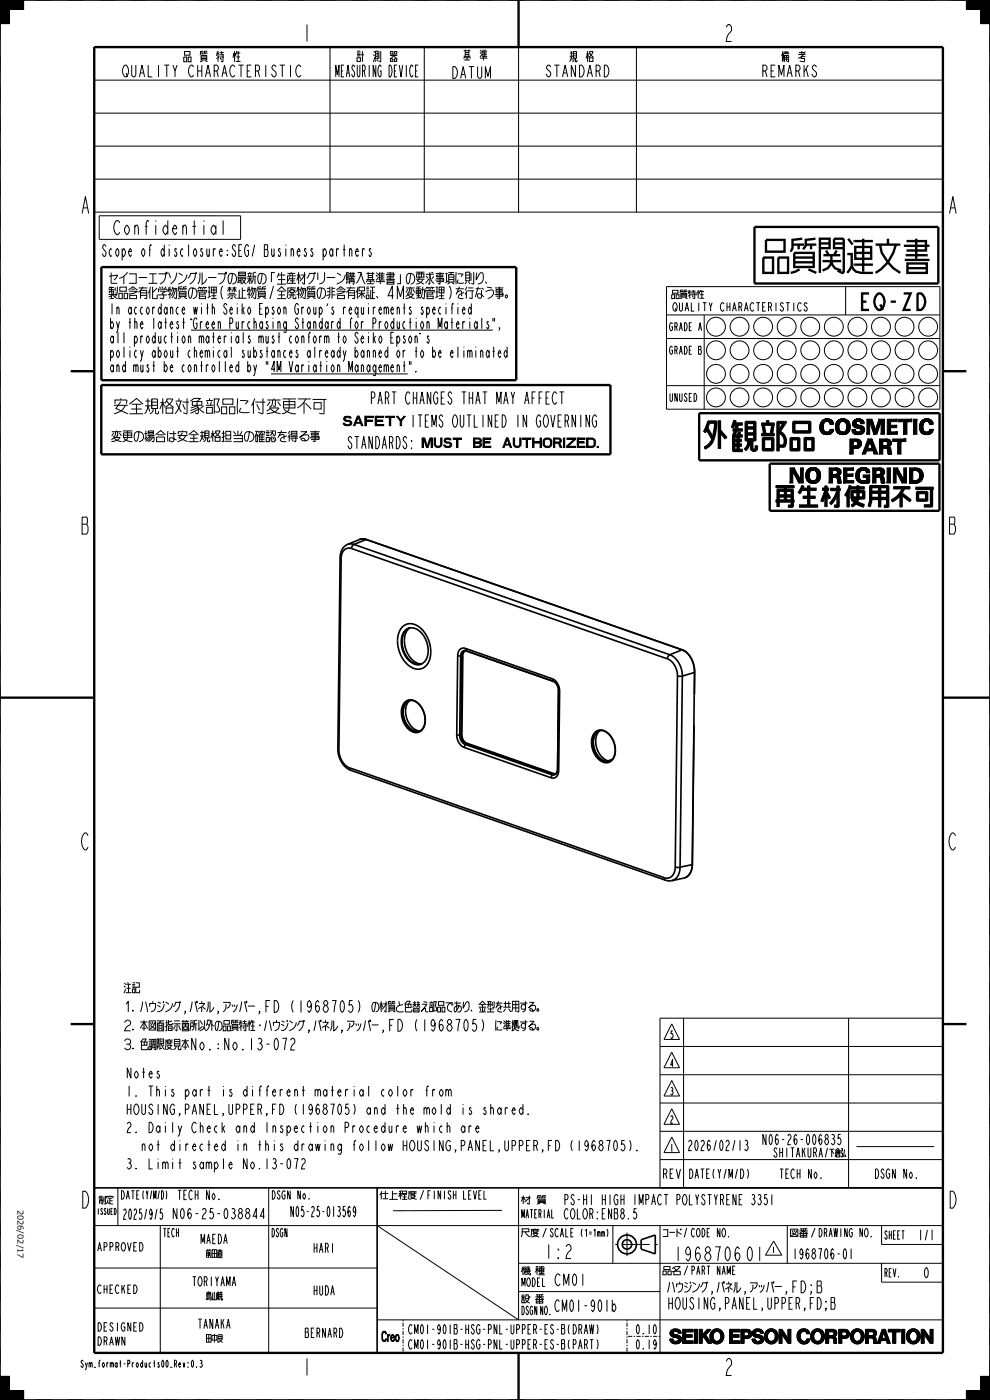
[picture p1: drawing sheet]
<svg xmlns="http://www.w3.org/2000/svg" width="210mm" height="297mm" viewBox="0 0 210 297" stroke-linecap="round" stroke-linejoin="round" font-family="sans-serif">
<defs><g id="words">
<text font-size="10.4" x="161.5" y="58.1">品質関連文</text>
<g font-size="4.7">
<text x="64" y="8.8">1</text>
<text x="153.5" y="8.8">2</text>
<text x="17" y="45.3">A</text>
<text x="201" y="45.3">A</text>
<text x="24.1" y="87.9">安全規格対象部品に付変更不可</text>
<text x="17" y="113.3">B</text>
<text x="201" y="113.3">B</text>
<text x="17" y="180.3">C</text>
<text x="201" y="180.3">C</text>
<text x="17" y="256.3">D</text>
<text x="201" y="256.3">D</text>
<text x="64" y="291.8">1</text>
<text x="153.5" y="291.8">2</text>
</g>
<g font-size="4.6">
<text x="182.1" y="65.8">EQ-ZD</text>
<text x="173.7" y="92.1">COSMETIC</text>
<text x="180" y="96.3">PART</text>
<text x="167.3" y="102.5">NO REGRIND</text>
</g>
<g font-size="3.9">
<text x="23.9" y="49.8">Confidential</text>
<text x="115.4" y="267">1:2</text>
<text x="142.8" y="267.5">196870601</text>
</g>
<g font-size="3.6">
<text x="23" y="60.4">セイコーエプソングループの最新の「生産材グリーン購入基準書」の要求事項に則り、</text>
<text x="23" y="63.4">製品含有化学物質の管理(禁止物質/全廃物質の非含有保証、4M変動管理)を行なう事。</text>
</g>
<g font-size="3.4">
<text x="78.4" y="85.7">PART CHANGES THAT MAY AFFECT</text>
<text x="23.6" y="93.8">変更の場合は安全規格担当の確認を得る事</text>
<text x="73.5" y="95.2">STANDARDS:</text>
<text x="86.9" y="90.6">ITEMS OUTLINED IN GOVERNING</text>
</g>
<g font-size="3.3">
<text x="24.7" y="16.3">QUALITY CHARACTERISTIC</text>
<text x="33.6" y="13.2">品　質　特　性</text>
<text x="70.3" y="16.3">MEASURING DEVICE</text>
<text x="71.9" y="13.2">計　測　器</text>
<text x="94.3" y="16.6">DATUM</text>
<text x="96" y="12.9">基　準</text>
<text x="114.2" y="16.3">STANDARD</text>
<text x="118.5" y="13.2">規　格</text>
<text x="160.2" y="16.3">REMARKS</text>
<text x="163.5" y="13.2">備　考</text>
<text x="21.4" y="54.4">Scope of disclosure：</text>
<text x="48.9" y="54.4">SEG/ Business partners</text>
<text x="26.2" y="210.8">注記</text>
<text x="26.2" y="214.8">１．ハウジング,パネル,アッパー,FD (1968705) の材質と色替え部品であり、金型を共用する。</text>
<text x="26.2" y="218.8">２．本図面指示箇所以外の品質特性・ハウジング,パネル,アッパー,FD (1968705) に準拠する。</text>
<text x="26.2" y="222.8">３．色調限度見本No.：No.13-072</text>
<text x="117.5" y="272.8">CM01</text>
<text x="141.5" y="274.3">ハウジング,パネル,アッパー,FD;B</text>
<text x="117.5" y="278.3">CM01-901b</text>
<text x="141.5" y="277.8">HOUSING,PANEL,UPPER,FD;B</text>
</g>
<g font-size="3">
<text x="23.1" y="66.7">In accordance with Seiko Epson Group's requirements specified</text>
<text x="23.1" y="69.7">by the latest“Green Purchasing Standard for Production Materials&quot;,</text>
<text x="23.1" y="72.8">all production materials must conform to Seiko Epson’s</text>
<text x="23.1" y="75.9">policy about chemical substances already banned or to be eliminated</text>
<text x="23.1" y="78.9">and must be controlled by &quot;4M Variation Management&quot;.</text>
</g>
<g font-size="2.9">
<text x="26.6" y="228.7">Notes</text>
<text x="26.6" y="232.6">1. This part is different material color from</text>
<text x="26.6" y="236.4">HOUSING,PANEL,UPPER,FD (1968705) and the mold is shared.</text>
<text x="26.6" y="240.3">2. Daily Check and Inspection Procedure which are</text>
<text x="28.2" y="244.1">not directed in this drawing follow HOUSING,PANEL,UPPER,FD (1968705).</text>
<text x="145.7" y="244.1">2026/02/13</text>
<text x="161.5" y="242.9">N06-26-006835</text>
<text x="26.6" y="248">3. Limit sample No.13-072</text>
<text x="25.9" y="258.7">2025/9/5 N06-25-038844</text>
<text x="61.4" y="258.1">N05-25-013569</text>
<text x="119.5" y="258.6">COLOR:ENB8.5</text>
<text x="194.7" y="263.1">1/1</text>
<text x="168" y="267.1">1968706</text>
<text x="177.2" y="267.1">-01</text>
<text x="195.7" y="271.1">0</text>
<text x="81" y="284.6">Creo</text>
</g>
<g font-size="2.6">
<text x="142.4" y="63.4">品質特性</text>
<text x="72.8" y="90.3">SAFETY</text>
<text x="89.5" y="94.9">MUST BE AUTHORIZED.</text>
<text x="163.9" y="245.5">SHITAKURA/下倉弘</text>
<text x="140.4" y="250">REV</text>
<text x="146" y="250">DATE(Y/M/D)</text>
<text x="165.2" y="250">TECH No.</text>
<text x="185.4" y="250">DSGN No.</text>
<text x="20.9" y="255.5">制定</text>
<text x="80.5" y="254.5">仕上程度/</text>
<text x="110.5" y="255.5">材質 PS-HI HIGH IMPACT POLYSTYRENE 3351</text>
<text x="42.4" y="263.8">MAEDA</text>
<text x="110.5" y="262.5">尺度/</text>
<text x="140.5" y="262.5">コード/</text>
<text x="167.5" y="262.5">図番/</text>
<text x="43.7" y="266.9">前田直</text>
<text x="66.3" y="265.8">HARI</text>
<text x="40.6" y="272.8">TORIYAMA</text>
<text x="43.7" y="275.9">鳥山暁</text>
<text x="66.3" y="274.8">HUDA</text>
<text x="110.5" y="270.5">機種</text>
<text x="140.5" y="270.5">品名/</text>
<text x="41.8" y="281.8">TANAKA</text>
<text x="110.5" y="276.5">設番</text>
<text x="43.7" y="284.9">田中良</text>
<text x="64.5" y="283.8">BERNARD</text>
<text x="86.5" y="283">CM01-901B-HSG-PNL-UPPER-ES-B(DRAW)</text>
<text x="86.5" y="286.2">CM01-901B-HSG-PNL-UPPER-ES-B( PART)</text>
<text x="134.7" y="283">0.10</text>
<text x="134.7" y="286.2">0.19</text>
</g>
<g font-size="2.3">
<text x="142.6" y="66">QUALITY　CHARACTERISTICS</text>
<text x="25.5" y="254.4">DATE(Y/M/D) TECH No.</text>
<text x="57.5" y="254.4">DSGN No.</text>
<text x="90.5" y="254.4">FINISH LEVEL</text>
<text x="34.5" y="262.4">TECH</text>
<text x="57.5" y="262.4">DSGN</text>
<text x="110.5" y="258.4">MATERIAL</text>
<text x="116.5" y="262.4">SCALE （１＝１ｍｍ）</text>
<text x="146.5" y="262.4">CODE NO.</text>
<text x="173.5" y="262.4">DRAWING NO.</text>
<text x="187.5" y="262.9">SHEET</text>
<text x="20.5" y="265.4">APPROVED</text>
<text x="20.5" y="274.4">CHECKED</text>
<text x="110.5" y="272.9">MODEL</text>
<text x="146.5" y="270.4">PART NAME</text>
<text x="187.5" y="270.9">REV.</text>
<text x="110.5" y="278.9">DSGNNO.</text>
<text x="20.5" y="282.4">DESIGNED</text>
<text x="20.5" y="285.4">DRAWN</text>
</g>
<g font-size="2.2">
<text x="141.9" y="70.2">GRADE A</text>
<text x="141.9" y="75.2">GRADE B</text>
<text x="141.9" y="85.2">UNUSED</text>
</g>
<g font-size="2.1">
<text x="142.1" y="220.3">5</text>
<text x="142.1" y="226.3">4</text>
<text x="142.1" y="232.3">3</text>
<text x="142.1" y="238.3">2</text>
<text x="142.1" y="244.3">1</text>
</g>
<text font-size="2" x="17" y="290.1">Sym_format-Products00_Rev:0.3</text>
<text font-size="1.8" x="3.7" y="256.7" transform="rotate(90 3.7 256.7)">2026/02/17</text>
<g font-size="1.7">
<text x="20.5" y="257.7">ISSUED</text>
<text x="163.6" y="265.8">1</text>
</g>
</g></defs>
<g fill="none" stroke="#000" stroke-width=".21">
<path d="M0 0h5v2h-3v3h-2zM20 10h180v35h-180zM20 17h180M70 10v35M90 10v35M110 10v35M135 10v35M205 0h5v5h-2v-3h-3zM20 24h180M20 31h180M20 38h180M21 45.8h30v5h-30z"/>
<path d="M45.8 48.5l-.5-.7a1.2 1.2 0 0 0 0 2l.5-.8M45.8 47.8v2M46.5 53.4h.6l-.2-.7a1.14 1.14 0 0 0 0 1.7l.2-.4M47.3 46.8v3M76.9 52.7v1.7M77.3 52.9l-.1-.2h-.2l-.1 .5M78.7 52.9l-.1-.2h-.2a.56 .56 0 0 0 .3 .9l.1 .4-.2 .4h-.2l-.2-.4M40.5 70h64M57.5 79.3h29M82.9 78h.6l-.3-.6a1.05 1.05 0 0 0 0 1.5l.3-.4M84.2 71.8l.3-.5a.91 .91 0 0 1-.2 1.5l-.1-.6M84.2 71.3v2.3"/>
<path d="M84.2 77.8l.2-.4h.2l.1 .4v1.1M84.2 77.4v1.5M85.7 76.6v2.3M85.9 71.5l-.2-.2a.52 .52 0 0 0 .2 .7l.1 .4-.2 .4h-.1l-.2-.4M87 71.3a1.05 1.05 0 0 1 0 1.5 1.05 1.05 0 0 1 0-1.5zM88 71.6l.2-.3h.2l.1 .3v1.2M88 71.3v1.5M88.2 78.7l.1 .2zM90.5 65.7l.3-.6a.91 .91 0 0 1-.2 1.6l-.1-.6M91 71.5l-.3-.2a.52 .52 0 0 0 .3 .7v.4l-.1 .4h-.2l-.1-.4M91.8 65.7h.5l-.2-.6a1.05 1.05 0 0 0 0 1.6l.2-.4M93.5 65.3l-.2-.2a1.05 1.05 0 0 0 0 1.6l.2-.2"/>
<path d="M94.6 65.1v1.6M95.6 68.4h.5M95.9 67.4v2.3M96.2 64.6l-.2-.2-.1 .4v1.9M96.8 68.8h.6l-.3-.6a1.05 1.05 0 0 0 0 1.5l.3-.3M97.1 65.1v1.6M97.1 73.6v2.3M98.1 65.7h.5l-.2-.6a1.05 1.05 0 0 0 0 1.6l.2-.4M98.2 68.2v1.5M98.4 73.6v.2M98.4 74.3v1.6M98.6 68.4l-.3-.2-.1 .4"/>
<path d="M99.2 74.7l.1-.4h.2l.2 .4v1.2M99.2 74.3v1.6M99.7 74.7l.1-.4h.2l.1 .4v1.2M99.7 67.4v.2M99.7 68.2v1.5M100 65.7l-.3-.6a1.05 1.05 0 0 0 0 1.6l.3-.6M100 64.4v2.3M100.9 73.6v.2M100.9 74.3v1.6M101.2 68.8l-.3-.6a1.05 1.05 0 0 0 0 1.5l.3-.5M101.2 68.2v1.5M102 74.7l.1-.4h.2l.1 .4v1.2"/>
<path d="M102 74.3v1.6M102.2 67.4v2.3M103.6 68.4l-.2-.2a.52 .52 0 0 0 .2 .8l.1 .4-.2 .3h-.1l-.2-.3M103.8 74.9l-.3-.6a1.05 1.05 0 0 0 0 1.6l.3-.6M103.8 74.3v1.6M104.5 74.5h.5M104.6 67.4v.8M104.7 73.6v2.3M104.9 67.4v.8M105.7 74.9h.5l-.2-.6a1.05 1.05 0 0 0 0 1.6l.2-.4M106 69.7l-.1-.2-.1 .6M107.6 74.9l-.3-.6a1.05 1.05 0 0 0 0 1.6l.3-.6"/>
<path d="M107.6 73.6v2.3M141.4 66.8h58M141.4 71.8h58M141.4 60.8h58v26h-58zM149.4 66.8v20M179.4 60.8v6M141.4 81.8h58M140 216h60v36h-60zM145 216v36M180 216v36M82.6 231.3l.2-.2a.87 .87 0 0 1 0 1.5 .85 .85 0 0 1-.2-1.3zM84.4 230.4v2.2"/>
<path d="M85.7 231.3l.2-.2a.87 .87 0 0 1 0 1.5 .85 .85 0 0 1-.2-1.3zM87.2 231.1v1.5M87.6 231.3l-.3-.2-.1 .4M90.3 231.3h.4M90.9 230.6l-.2-.2-.2 .4v1.8M91.8 231.1v1.5M92.3 231.3l-.3-.2-.2 .4M93.4 231.3l.2-.2a.87 .87 0 0 1 0 1.5 .85 .85 0 0 1-.2-1.3zM93.8 239l-.2-.2a.87 .87 0 0 0 0 1.5l.2-.2M94.6 231.5l.2-.4h.2l.1 .4v1.1M94.6 231.1v1.5M94.9 239.2v-.2l.3-.2 .2 .4v1.1"/>
<path d="M94.9 238.1v2.2M95.1 231.5l.2-.4h.2l.2 .4v1.1M98.6 239.4l-.4-.6a.87 .87 0 0 0 0 1.5l.4-.6M98.6 238.8v1.5M99.5 238.8v1.5M100 239l-.3-.2-.2 .4M100.9 239.4h.7l-.3-.6a.87 .87 0 0 0 0 1.5l.3-.4M108.6 235.5h.7l-.3-.5a.87 .87 0 0 0 0 1.4l.3-.3M110.9 235.5l-.4-.5a.87 .87 0 0 0 0 1.4l.4-.5M110.9 234.2v2.2M112 236.3l.1 .1zM140 222h60"/>
<path d="M140 228h60M140 234h60M142.5 235.2l1.6 3.3h-3.3zM142.5 229.2l1.6 3.3h-3.3zM142.5 223.2l1.6 3.3h-3.3zM20 252v35M25 252v8M57 252v35M62.4 245.8h.8l-.4 2.2M64 246.2l.2-.4h.2a.73 .73 0 0 1-.2 1.3l-.2 .9h.7M106.5 256.8l-23.1 .1M110 252v28l-30-20"/>
<path d="M126.2 242.3l-.3-.4a1.63 1.63 0 0 0 0 2.2 .78 .78 0 0 0 0-1.2l-.2 .1-.1 .4M127.2 243l.2-.1a.64 .64 0 0 1 .6 .6 .64 .64 0 0 1-.6 .6l-.4-.5zM127.4 242.9a.47 .47 0 0 1-.3-.6 .47 .47 0 0 1 .5-.4 .5 .5 0 0 1 .3 .5 .5 .5 0 0 1-.3 .5M128.6 241.9h.8l-.4 2.2M130.4 242.1l.2-.2a1.63 1.63 0 0 1 0 2.2 1.71 1.71 0 0 1-.2-2zM132.5 241.9h-.6l-.1 1 .2-.2a.75 .75 0 0 1 .6 .7 .75 .75 0 0 1-.6 .7l-.3-.3M133.5 241.9a2.19 2.19 0 0 1 0 2.2M135.1 244l.1 .1zM140 246h60M142.5 241.2l1.6 3.3h-3.3zM181.7 243.2h16.5M200 240h-60"/>
<path d="M20 269h60M20 260h180M20 277.5h60M34 260v27M130 260v8M130.5 264h.6M132.2 264h5.6M133 261.5v5M138.9 264h.6M140 260v27M140 274h-30M164.1 263.3l1.7 3h-3.4z"/>
<path d="M167 260v8M187 260v4h13M187 268v4h13M200 268h-90M0 292h2v3h3v2h-5zM42.5 288.7l.1-.1 .2 .1 .1 .2-.2 .3a.48 .48 0 0 1 .2 .5 .48 .48 0 0 1-.3 .4l-.2-.3M42.6 289.2h.1M80 280h120M142.1 284.1l.6 .1h-.6zM142.1 284.2h.7zM142.2 284.3h.6zM142.2 282.8h.6z"/>
<path d="M142.2 282.9h.6zM142.2 282.7h.6zM142.2 284.4h.7zM142.2 283h.7zM142.2 282.7l.6-.1zM142.2 283.1h.8zM142.2 282.6l.7-.1zM142.2 284.5h.8zM142.2 283.2h1.2zM142.2 282.5l1-.1zM142.3 283.2h1.4zM142.3 282.4h2l.2 .4h-.6l-.4-.3z"/>
<path d="M142.3 284.6h2.1l-.2 .2-1.6 .1zM142.3 283.3h1.7zM142.3 283.4l1.7-.1 .3 .2-1.6 .1zM142.4 282.2l.4-.2 .6-.1 .6 .2 .3 .3 .2 .4h-.6l-.2-.3-.4-.1-.3 .1-.2 .3 .1 .2 1.1 .3 .4 .4 .1 .6-.3 .5-1.1 .3-.8-.5-.2-.5h.6l.2 .3 .3 .2 .5-.1 .2-.3-.2-.3-1-.3-.4-.3-.1-.6zM142.4 282.2a1.41 1.41 0 0 1 1.9 .2h-2zM142.6 284.9l1.6-.1a1.68 1.68 0 0 1-1.6 .1zM142.7 283.6l1.6-.1 .2 .4v.5l-.8 .1 .2-.3-.1-.3zM143.4 284.6l1.1-.2-.1 .2zM144.8 282h2.2v.5h-1.6l-.6 2.5zM144.8 282h2.2v.5h-1.6v.7h1.4v.5h-1.4v.8h1.6v.5h-2.2zM145.4 282.5v.7h1.4v.5h-1.4l-.6 1.3zM145.4 283.7v.8h1.6v.5h-2.2z"/>
<path d="M147.3 282h.6v3h-.6zM148.3 282h.6v1.2l.4 .4-.4 .4v1h-.6zM148.3 282h.6v1.2l1.2-1.2h.7l-1.1 1.2 1.2 1.8h-.7l-.9-1.4-.4 .4v1h-.6zM150.1 282h.7l-1.1 1.2 1.2 1.8h-.7l-1.3-1.8zM150.6 283.7l.6-.2 .1 .3-.6 .2zM150.6 283.2l.7-.1-.1 .4-.6 .2zM150.7 283l.7-.1-.1 .2-.7 .1zM150.7 284l.6-.2v.2l-.6 .1zM150.7 284.1l.6-.1 .2 .3-.6 .1zM150.8 282.7h.7l-.1 .2-.7 .1zM150.9 282.6l.8-.1-.2 .2h-.7zM150.9 284.4l.6-.1 .1 .1-.7 .1z"/>
<path d="M150.9 282.5l1.1-.1-1.1 .2zM150.9 284.5l.7-.1 .2 .1-.8 .1zM151 282.4a1.38 1.38 0 0 1 2.1 0l-2.2 .1zM151 284.6l2.2-.1a1.39 1.39 0 0 1-2.2 .1zM151.1 282.3l.5-.3 .6-.1 .6 .2 .4 .4 .3 .6v.7l-.2 .6-.4 .5-.5 .2h-.6l-.5-.2-.4-.4-.3-1.1zM151.6 282.6l.6-.2 .6 .6v.9l-.5 .6h-.6l-.4-.5v-.7zM152 282.4h1.1l.4 .9v.7l-.3 .5-1 .1a1.13 1.13 0 0 0 .7-1.2 1.13 1.13 0 0 0-.9-1zM152.1 284.6l1.1-.1zM154.8 282h2.1v.5h-1.5l-.6 2.5zM154.8 282h2.1v.5h-1.5v.7h1.4v.5h-1.4v.8h1.6v.5h-2.2zM155.4 282.5v.7h1.4v.5h-1.4l-.6 1.3zM155.4 283.7v.8h1.6v.5h-2.2z"/>
<path d="M157.2 282l.6 .5v.9h1.5l-1.5 .5v1.1h-.6zM157.2 282h1.4l.4 .2-1.2 .3zM157.2 282l1.6 .1 .4 .3 .2 .4v.6l-.4 .4-1.2 .1v1.1h-.6zM157.8 282.5l1.2-.3 .4 .6-.1 .6h-.8l.3-.2v-.5l-.3-.1zM157.8 283.9l1.5-.5-.5 .5zM157.8 282.5l.9 .1 .2 .3-.1 .3-.3 .2h-.7zM159.6 284.1l.6 .1h-.6zM159.6 284.2h.6zM159.6 284.3h.6zM159.6 282.8h.6zM159.6 282.9h.6zM159.6 282.7h.6z"/>
<path d="M159.6 284.4h.7zM159.6 283h.7zM159.6 282.7l.7-.1zM159.6 283.1h.9zM159.6 282.6l.8-.1zM159.7 284.5h.7zM159.7 283.2h1.1zM159.7 282.5l.9-.1zM159.7 283.2h1.5zM159.7 282.4h2.1l.1 .4h-.6l-.4-.3zM159.7 284.6h2.2l-.3 .2-1.6 .1zM159.7 283.3h1.7z"/>
<path d="M159.8 283.4l1.6-.1 .4 .2-1.7 .1zM159.9 282.2l.4-.2 .6-.1 .5 .2 .4 .3 .1 .4h-.6l-.1-.3-.4-.1-.4 .1-.2 .3 .2 .2 1.1 .3 .4 .4 .1 .6-.4 .5-1.1 .3-.8-.5-.1-.5h.6l.1 .3 .4 .2 .5-.1 .2-.3-.2-.3-1.1-.3-.4-.3-.1-.6zM159.9 282.2a1.41 1.41 0 0 1 1.9 .2h-2.1zM160 284.9l1.6-.1a1.68 1.68 0 0 1-1.6 .1zM160.1 283.6l1.7-.1 .2 .4v.5l-.8 .1 .2-.3-.1-.3zM160.8 284.6l1.2-.2-.1 .2zM162.2 283.7l.6-.2v.3l-.6 .2zM162.2 283.2l.6-.1v.4l-.6 .2zM162.2 283l.7-.1-.1 .2-.6 .1zM162.2 284l.6-.2 .1 .2-.6 .1zM162.3 284.1l.6-.1 .1 .3-.6 .1zM162.3 282.7h.8l-.2 .2-.7 .1z"/>
<path d="M162.4 282.6l.9-.1-.2 .2h-.8zM162.4 284.4l.6-.1 .1 .1-.6 .1zM162.5 282.5l1.1-.1-1.2 .2zM162.5 284.5l.6-.1 .3 .1-.8 .1zM162.6 282.4a1.38 1.38 0 0 1 2 0l-2.1 .1zM162.6 284.6l2.1-.1a1.39 1.39 0 0 1-2.1 .1zM162.6 282.3l.6-.3 .6-.1 .5 .2 .5 .4 .2 .6 .1 .7-.3 .6-.4 .5-.5 .2h-.5l-.5-.2-.5-.4-.2-1.1zM163.1 282.6l.7-.2 .6 .6v.9l-.5 .6h-.6l-.4-.5-.1-.7zM163.6 282.4h1l.5 .9-.1 .7-.3 .5-.9 .1a1.13 1.13 0 0 0 .7-1.2 1.13 1.13 0 0 0-.9-1zM163.7 284.6l1-.1zM165.3 282h.6l1.3 2 .5-2v3h-.5l-1.3-2v2h-.6zM165.3 282h.6l1.3 2v-2h.5v3h-.5l-1.3-2v2h-.6z"/>
<path d="M167.2 282h.5l-.5 2zM169.1 283.6l.6-.1 .1 .3-.7 .1zM169.1 283.1l.7-.1-.1 .5-.6 .1zM169.1 283l.8-.1-.1 .1-.7 .1zM169.1 283.9l.7-.1v.2l-.6 .1zM169.2 282.8l.7-.1v.2l-.8 .1zM169.2 284.1l.6-.1 .2 .2-.7 .2zM169.2 282.7l.8-.1-.8 .2zM169.3 282.6l1-.1-1.1 .2zM169.3 284.4l.7-.2 .1 .2-.7 .1zM169.4 282.5l1.1-.1-1.2 .2zM169.4 284.5l1.3 .1 .3-.2 .2-.3h.6l-.2 .5-2 .1z"/>
<path d="M169.4 284.5h.9zM169.5 282.3l.5-.3 .6-.1 .6 .2 .4 .3 .1 .5h-.6l-.2-.4-.5-.1-.5 .3-.2 .6 .2 .8 .4 .4h.6l.3-.4h.6l-.1 .4-.4 .4-1 .2-.9-.6-.3-1.2zM169.6 282.2a1.46 1.46 0 0 1 1.7 0zM169.6 282.2h1.7l.4 .7h-.6l-.1-.3-.3-.2-1.3 .1zM169.6 284.7l2-.1-.1 .2zM169.7 284.8h1.8l-.2 .1-1.4 .1zM169.9 285l1.4-.1-.3 .1zM170.2 285.1l.8-.1zM172 283.7l.6-.2v.3l-.6 .2zM172 283.2l.7-.1-.1 .4-.6 .2zM172 283l.7-.1v.2l-.7 .1zM172 284l.6-.2 .1 .2-.6 .1z"/>
<path d="M172.1 284.1l.6-.1 .1 .3-.6 .1zM172.1 282.7h.8l-.2 .2-.7 .1zM172.2 282.6l.9-.1-.2 .2h-.8zM172.2 284.4l.6-.1 .2 .1-.7 .1zM172.3 282.5l1.1-.1-1.2 .2zM172.3 284.5l.7-.1 .2 .1-.8 .1zM172.4 282.4a1.38 1.38 0 0 1 2.1 0l-2.2 .1zM172.4 284.6l2.2-.1a1.39 1.39 0 0 1-2.2 .1zM172.5 282.3l.5-.3 .6-.1 .5 .2 .5 .4 .3 .6v.7l-.3 .6-.4 .5-.5 .2h-.5l-.5-.2-.4-.4-.3-1.1zM172.9 282.6l.7-.2 .6 .6v.9l-.5 .6h-.6l-.4-.5-.1-.7zM173.4 282.4h1.1l.4 .9-.1 .7-.2 .5-1 .1a1.13 1.13 0 0 0 .7-1.2 1.13 1.13 0 0 0-.9-1zM173.5 284.6l1.1-.1z"/>
<path d="M175.2 282l.6 .5v.8h1.5l-.4 .3 .4 .2h-1.5v1.2h-.6zM175.2 282h1.7l.5 .4-1.6 .1zM175.2 282h1.6l.5 .3 .2 .7-.6 .6 .5 .3 .1 1.1h-.6l-.1-.9-.5-.3h-.5v1.2h-.6zM175.8 282.5l1.6-.1 .1 .7-.2 .2h-.8l.4-.2-.1-.4-.3-.2zM175.8 283.8h1.5l.2 1.1h-.6l-.1-.7-.2-.3zM175.8 282.5h.9l.2 .3v.3l-.3 .2h-.8zM176.9 284.9l.6 .1zM177.9 282l.7 .5v.9h1.5l-1.5 .5v1.1h-.7zM177.9 282h1.4l.5 .2-1.2 .3zM177.9 282l1.7 .1 .4 .3 .2 .4-.1 .6-.3 .4-1.2 .1v1.1h-.7zM178.6 282.5l1.2-.3 .4 .6-.1 .6h-.9l.4-.2-.1-.5-.2-.1zM178.6 283.9l1.5-.5-.6 .5z"/>
<path d="M178.6 282.5l.8 .1 .2 .3-.1 .3-.2 .2h-.7zM180.4 283.7l.6-.2 .1 .3-.6 .2zM180.4 283.2l.7-.1-.1 .4-.6 .2zM180.5 283l.7-.1-.1 .2-.7 .1zM180.5 284l.6-.2v.2l-.6 .1zM180.5 284.1l.6-.1 .2 .3-.7 .1zM180.6 282.7h.7l-.1 .2-.7 .1zM180.6 282.6l.9-.1-.2 .2h-.7zM180.6 284.4l.7-.1 .1 .1-.7 .1zM180.7 282.5l1.1-.1-1.2 .2zM180.7 284.5l.7-.1 .2 .1-.8 .1zM180.8 282.4a1.38 1.38 0 0 1 2.1 0l-2.2 .1z"/>
<path d="M180.8 284.6l2.2-.1a1.39 1.39 0 0 1-2.2 .1zM180.9 282.3l.5-.3 .6-.1 .6 .2 .4 .4 .3 .6v.7l-.2 .6-.5 .5-.4 .2h-.6l-.5-.2-.4-.4-.3-1.1zM181.3 282.6l.7-.2 .6 .6v.9l-.5 .6h-.6l-.4-.5-.1-.7zM181.8 282.4h1.1l.4 .9v.7l-.3 .5-1 .1a1.13 1.13 0 0 0 .7-1.2 1.13 1.13 0 0 0-.9-1zM181.9 284.6l1.1-.1zM183.6 282l.6 .5v.8h1.5l-.3 .3 .3 .2h-1.5v1.2h-.6zM183.6 282h1.7l.5 .4-1.6 .1zM183.6 282h1.7l.5 .3 .1 .7-.5 .6 .4 .3 .1 1.1h-.5l-.2-.9-.4-.3h-.6v1.2h-.6zM184.2 282.5l1.6-.1 .1 .7-.2 .2h-.8l.4-.2v-.4l-.3-.2zM184.2 283.8h1.5l.2 1.1h-.6v-.7l-.2-.3zM184.2 282.5h.9l.2 .3v.3l-.3 .2h-.8zM185.3 284.9l.6 .1z"/>
<path d="M187.1 282l.4 .6-.5 1.3h.9l-.1-1.9 1 3h-.6l-.2-.6h-1.1l-.2 .6h-.6zM187.1 282h.7l.1 1.9zM187.1 282h.7l1 3h-.6l-.2-.6h-1.1l-.2 .6h-.6zM187.5 282.6l.4 1.3h-.9zM188.4 282h2.5v.5h-.9v2.5h-.6v-2.5h-1zM191.3 282h.6v3h-.6zM192.3 283.7l.6-.2v.3l-.6 .2zM192.3 283.2l.7-.1-.1 .4-.6 .2zM192.3 283l.7-.1v.2l-.7 .1zM192.3 284l.6-.2 .1 .2-.6 .1zM192.4 284.1l.6-.1 .1 .3-.6 .1zM192.4 282.7h.8l-.2 .2-.7 .1z"/>
<path d="M192.5 282.6l.9-.1-.2 .2h-.8zM192.5 284.4l.6-.1 .2 .1-.7 .1zM192.6 282.5l1.1-.1-1.2 .2zM192.6 284.5l.7-.1 .2 .1-.8 .1zM192.7 282.4a1.38 1.38 0 0 1 2.1 0l-2.2 .1zM192.7 284.6l2.2-.1a1.39 1.39 0 0 1-2.2 .1zM192.8 282.3l.5-.3 .6-.1 .5 .2 .5 .4 .3 .6v.7l-.2 .6-.5 .5-.5 .2h-.5l-.5-.2-.4-.4-.3-1.1zM193.2 282.6l.7-.2 .6 .6v.9l-.5 .6h-.6l-.4-.5-.1-.7zM193.7 282.4h1.1l.4 .9-.1 .7-.2 .5-1 .1a1.13 1.13 0 0 0 .7-1.2 1.13 1.13 0 0 0-.9-1zM193.8 284.6l1.1-.1zM195.4 282h.6l1.3 2 .6-2v3h-.6l-1.3-2v2h-.6zM195.4 282h.6l1.3 2v-2h.6v3h-.6l-1.3-2v2h-.6z"/>
<path d="M197.3 282h.6l-.6 2zM205 295h3l2 2h-5zM205 295h3v-3h2v5h-5zM208 292h2v5l-2-2z"/>
<circle cx="151.9" cy="79.3" r="2"/>
<circle cx="151.9" cy="69.3" r="2"/>
<circle cx="151.9" cy="74.3" r="2"/>
<circle cx="156.9" cy="69.3" r="2"/>
<circle cx="156.9" cy="79.3" r="2"/>
<circle cx="156.9" cy="74.3" r="2"/>
<circle cx="161.9" cy="69.3" r="2"/>
<circle cx="161.9" cy="74.3" r="2"/>
<circle cx="161.9" cy="79.3" r="2"/>
<circle cx="166.9" cy="69.3" r="2"/>
<circle cx="166.9" cy="74.3" r="2"/>
<circle cx="166.9" cy="79.3" r="2"/>
<circle cx="171.9" cy="79.3" r="2"/>
<circle cx="171.9" cy="74.3" r="2"/>
<circle cx="171.9" cy="69.3" r="2"/>
<circle cx="176.9" cy="69.3" r="2"/>
<circle cx="176.9" cy="74.3" r="2"/>
<circle cx="176.9" cy="79.3" r="2"/>
<circle cx="181.9" cy="69.3" r="2"/>
<circle cx="181.9" cy="79.3" r="2"/>
<circle cx="181.9" cy="74.3" r="2"/>
<circle cx="186.9" cy="69.3" r="2"/>
<circle cx="186.9" cy="79.3" r="2"/>
<circle cx="186.9" cy="74.3" r="2"/>
<circle cx="191.9" cy="79.3" r="2"/>
<circle cx="191.9" cy="74.3" r="2"/>
<circle cx="191.9" cy="69.3" r="2"/>
<circle cx="196.9" cy="79.3" r="2"/>
<circle cx="196.9" cy="74.3" r="2"/>
<circle cx="196.9" cy="69.3" r="2"/>
<circle cx="151.9" cy="84.3" r="2"/>
<circle cx="156.9" cy="84.3" r="2"/>
<circle cx="161.9" cy="84.3" r="2"/>
<circle cx="166.9" cy="84.3" r="2"/>
<circle cx="171.9" cy="84.3" r="2"/>
<circle cx="176.9" cy="84.3" r="2"/>
<circle cx="181.9" cy="84.3" r="2"/>
<circle cx="186.9" cy="84.3" r="2"/>
<circle cx="191.9" cy="84.3" r="2"/>
<circle cx="196.9" cy="84.3" r="2"/>
</g>
<path d="M85.5 280v7M133 280v7M140 283.5h-7" fill="none" stroke="#000" stroke-width=".21" stroke-dasharray=".3 .3 .9 .3" stroke-linecap="butt"/>
<g fill="none" stroke="#000" stroke-width=".5">
<path d="M110 0v10M200 10h-180v277h180M200 10v277M21.5 56.7h88v24h-88zM160 48.1h39M15 78.8h5M160 60.1h39M200 78.8h5M21.5 81.7h108v14.7h-108zM148.3 87.7h51v10h-51zM163.3 98.4h36v10h-36zM0 148h20"/>
<path d="M200 148h10M15 217.3h5M200 217.3h5M110 287v10"/>
</g>
<g fill="none" stroke="#000" stroke-width=".35">
<path d="M0 0h210v297h-210zM149.3 91.6l.9-2.2h1.8a9.6 9.6 0 0 1-1.2 4.9l-1.3 .9M149.4 91.7l.9-2.2h1.6a9.4 9.4 0 0 1-1.2 4.8l-1.3 .8M149.5 91.8l.9-2.2h1.4a8.8 8.8 0 0 1-1.2 4.6l-1.2 .8M149.6 91.8l.9-2.1h1.1a8.5 8.5 0 0 1-1.1 4.4l-1.2 .8M149.8 91.1l1.3 2.2M149.9 90.9l1.3 2.2M150 90.8l1.2 2.2M150 90.6l1.3 2.2M152.4 89.2v6M152.5 89.2v6M152.7 91.3l1.4 1.7"/>
<path d="M152.7 91.1l1.5 1.8M152.7 91.5l1.3 1.5M152.7 91.7l1.2 1.4M152.7 89.2v6M152.8 89.2v6M155.4 91.3h2.1M155.4 91.1h2.1M155.4 91h2.1M155.4 91.4h2.1M155.4 92.3h2.1M155.4 92.3v3.4h2.1M155.6 90.1h1.9"/>
<path d="M155.7 90h1.8M155.7 93.4h1.7M155.7 94.5h1.7M155.7 93.3h1.7M155.7 93.5h1.7M155.7 93.6h1.7M155.7 94.4h1.7M155.7 94.2h1.7M155.7 94.6h1.7M155.7 89.9h1.8M155.8 89.1l-.6 1.6M155.8 89.8h1.7"/>
<path d="M155.9 89.1l-.6 1.7M156 89.2l-.6 1.6M156.1 89.2l-.6 1.7M156.2 90l-.4 1.4-.4 .9M156.3 90l-.2 1-.6 1.4M156.4 92.6v2.9M156.4 90l-.3 1.5-.4 .9M156.5 92.6v2.9M156.6 90l-.2 1-.6 1.4M156.6 92.5v3M156.7 91.6l-.3 .8M156.8 92.6v2.9"/>
<path d="M156.8 91.6l-.3 .8M156.9 91.7l-.3 .7M157.1 91.7l-.3 .7M157.5 92.6h-1.8v2.9h1.8M157.5 92.4h-1.9v3.2h1.9M157.5 92.7h-1.7v2.7h1.7M158.1 89.4h2.2v4.1h-2.2zM158.2 89.6h2v3.8h-2zM158.4 90.9h1.6M158.4 92.1h1.6M158.4 91h1.6M158.4 89.7h1.6v3.5h-1.6z"/>
<path d="M158.4 90.7h1.6M158.4 90.6h1.6M158.4 92h1.6M158.4 91.9h1.6M158.4 92.2h1.6M158.5 89.8h1.4v3.3h-1.4zM158.6 93.4a1.94 1.94 0 0 1-.7 1.9M158.8 93.4a2.07 2.07 0 0 1-.8 2M158.9 93.4a2.2 2.2 0 0 1-.9 2.1M159 93.4a2.32 2.32 0 0 1-.9 2.2M159.3 93.4v1.9M159.4 93.4v1.9"/>
<path d="M159.5 93.4v1.8l.1 .2 .4 .1 .3-.2 .1-.8M159.6 93.4v1.8l.2 .1 .5-.1v-.7M160.5 94.5v.7M160.5 95.2a.62 .62 0 0 1-.5 .4 .62 .62 0 0 1-.6-.4M160.6 94.5v.7a.75 .75 0 0 1-.6 .5 .75 .75 0 0 1-.8-.4M161.5 92.1h2.8M161.5 89.9h2.8M161.5 89.8h2.8M161.5 90.2h2.8M161.5 92.3h2.8M161.5 92h2.8M161.5 90h2.8"/>
<path d="M161.5 92.4h2.8M161.7 90l.3 2.1M161.8 92.9h2.3v2.7h-2.3zM161.8 90l.4 2.1M161.9 93h2.1v2.5h-2.1zM161.9 90l.4 2.1M162 93.1h1.9v2.3h-1.9zM162 90l.4 2.1M162.1 93.2h1.6v2h-1.6zM162.6 89.2v.7M162.8 89.2v.7M162.9 89.2v.7"/>
<path d="M163 89.2v.7M163.8 90l-.4 2.1M163.9 90l-.3 2.1M164 90l-.3 2.1M164.2 90l-.4 2.1M165.2 94.4h1a1.86 1.86 0 0 0-1.3-2.6l1.2-2h-.9v5.9M165.2 94.7h1.1M165.2 94.6h1.1M165.2 94.8h1.2M166.3 94.6a1.98 1.98 0 0 0-1.2-2.9l1.3-2h-1.3v6M166.3 94.7a2.11 2.11 0 0 0-1-3.1l1.3-2h-1.6v6.1M166.4 94.9a2.24 2.24 0 0 0-.9-3.4l1.4-2h-2.1v6.2"/>
<path d="M167.6 92.9h2v2.7h-2zM167.8 93h1.7v2.5h-1.7zM167.9 93.1h1.5v2.3h-1.5zM168 93.3h1.2v1.9h-1.2zM168.2 89.4h3.7v2.4h-3.7zM168.3 89.5h3.5v2.2h-3.5zM168.5 89.7h3.2v1.9h-3.2zM168.6 89.8h3v1.6h-3zM170.6 92.9h2v2.7h-2zM170.7 93h1.8v2.5h-1.8zM170.9 93.1h1.5v2.3h-1.5zM171 93.2h1.3v2h-1.3z"/>
<path d="M72.1 118.3l.3 .2M72.1 118.3l-.4 40.5M72.4 118.5l-.5 40.5M73.7 115.5l-.6 .4-.5 .6-.3 .8-.2 1M74.6 116.4l-.9-.1-.7 .4-.5 .7-.1 1.1M74.6 116.4l67 23.4M75.1 115.5l-.7-.1-.7 .1M75.1 115.5l-.4 .3-.1 .6M75.1 115.5l67 23.4M76.2 114.5l-2.5 1M77.7 114.5h.1M77.7 114.5l-.8-.2-.7 .2"/>
<path d="M77.7 114.5l-2.6 1M77.7 114.5l67 23.4M77.7 114.5l-.7-.2-.8 .2M164.5 103.3h4M164.5 106.2h4M164.5 103.2h4M164.5 103.1h4M164.5 103.4h4M164.5 106.1h4M164.5 106.3h4M164.5 106.5h4M164.9 107.6v-3.8h3.3v3.8h-1.1"/>
<path d="M165.1 105.2h2.9M165.1 105h2.9M165.1 105.3h2.9M165.1 105.4h2.9M166.4 103.3v2.9M166.5 103.3v2.9M166.7 103.3v2.9M166.8 103.3v2.9M167.1 107.4h1v-3.5h-3.1v3.7M167.1 107.2h.8v-3h-2.7v3.4M167.1 107.3h.9v-3.2h-2.9v3.5M169.5 107.3h4"/>
<path d="M169.5 107.4h4M169.5 107.2h4M169.5 107.5h4M170.1 103l-.8 1.5M170.2 103l-.8 1.6M170.3 105.6h2.7M170.3 105.7h2.7M170.3 105.4h2.7M170.3 105.3h2.7M170.4 103l-.5 1.1-.4 .6M170.5 103.1l-.3 .7-.6 1M171.4 103v4.3"/>
<path d="M171.5 103v4.3M171.6 103v4.3M171.7 103v4.3M175 103v4.6M175.1 104.5l-.7 2M175.1 103v4.6M175.1 104.1l-.8 2.3M175.1 103.8l-1 2.6M175.1 104.8l-.6 1.7M175.3 103v4.6M175.3 104.5l.6 1.3M175.3 104.3l.7 1.5"/>
<path d="M175.3 104l.8 1.7M175.3 104.8l.5 1.1M175.4 103v4.6M177.6 103v4.2h-.6M177.7 104.8l-.8 1.4-.7 .9M177.7 104.5l-.6 1.3-.9 1.2M177.7 104.1l-.6 1.5-1 1.3M177.7 103.6l-.6 1.7-1.1 1.5M177.7 103v4.3h-.7M177.8 103v4.4h-.8M178 103v4.6h-1M179.7 104.8v2.8"/>
<path d="M179.8 104.6v3M180 104.3v3.3M180.1 104.1v3.5M180.2 102.9l-.3 .9-.7 1.3M180.3 103l-.3 .9-.7 1.3M180.4 103l-.5 1.4-.5 .9M180.5 104.1v1.7h2.9v-1.7M180.6 103l-.4 1-.7 1.3M180.6 106l1.2 1 1.5 .5M180.7 104.2h2.6v1.5h-2.6zM180.7 105.9l1.2 1 1.4 .5M180.8 105.8l1.1 1 1.4 .5"/>
<path d="M180.8 104.4h2.4v1.2h-2.4zM180.9 105.8l1.1 .9 1.4 .5M180.9 104.5h2.1v1h-2.1zM181 105.7l1.1 .9 1.3 .5M181.8 103v2.6l-.3 .8-1 .8M181.9 103v2.6a2.4 2.4 0 0 1-1.3 1.7M182.1 103v2.6a2.53 2.53 0 0 1-1.5 1.8M182.2 103v2.6a2.65 2.65 0 0 1-1.5 1.9M184.5 103.1v3.1l-.3 1.2M184.6 103.2v3l-.3 1.3M184.8 105.6h3.4M184.8 104.4h3.4"/>
<path d="M184.8 105.7h3.4M184.8 103.3v3l-.4 1.2M184.8 104.2h3.4M184.8 104.5h3.4M184.8 104.6h3.4M184.8 105.8h3.4M184.8 105.9h3.4M184.9 103.4v2.9l-.4 1.2M186.4 103.3v4.3M186.5 103.3v4.3M186.7 103.3v4.3M186.8 103.3v4.3"/>
<path d="M188.1 103.4v3.8h-.6M188.2 103.3v4.1h-.7M188.4 103.2v4.3h-.9M188.5 103.1v4.5h-1M191 104.9v2.7M191 104.8l2.1 1.6M191.2 104.6l2 1.7M191.2 104.6v3M191.2 104.5l2.1 1.7M191.3 104.4v3.2M191.5 103.5l-1 1.6-1.5 1M191.6 103.5a4.8 4.8 0 0 1-2.5 2.7"/>
<path d="M191.7 103.5l-.8 1.5-.8 .8-1 .5M191.9 103.5l-.9 1.5-.8 .8-1 .6M193.1 106.3l-2-1.5v2.8M194.2 103.7h3.8M194.2 103.4h3.8M194.2 103.5h3.8M194.2 103.8h3.8M194.4 104.3h2.3v2h-2.3zM194.6 104.4h2v1.8h-2zM194.7 104.6h1.8v1.4h-1.8zM194.8 104.7h1.6v1.2h-1.6zM197.4 103.7v3.4h-1.4"/>
<path d="M197.5 103.7v3.6h-1.5M197.7 103.7v3.7h-1.7M197.8 103.7v3.8h-1.8M85.4 133a2.89 2.89 0 0 1 4.3 .7l.8 1.2 .6 1.4a4.6 4.6 0 0 1-1.3 5.4 3.3 3.3 0 0 1-4.2-1.7l-1-2a5.1 5.1 0 0 1 .8-5zM86.7 133.3h1.2l1 .5 1 1.1 .6 1.4 .3 1.5-.1 1.4-.6 1.1-.9 .6M86.7 133.3l-.9 .6-.5 1.1-.2 1.4 .3 1.5 .7 1.4 .9 1 1.1 .6h1.1M86.7 133.3l-.8 .7-.5 1-.1 1.4 .2 1.4 .7 1.5 .9 1 1.1 .6h1M86.8 133.3h-.1M86.8 133.3l-.6 .8-.4 1v1.2l.3 1.4 .5 1.1 .8 1.1 1 .7 .9 .3M87.1 133.2l-.8 .4-.7 .8-.3 1.1v1.2l.3 1.3 .6 1.2 .7 .9 .9 .6a2.06 2.06 0 0 0 1.8 0M97.1 139.1l-.2 16.8M97.1 139.1l.6 .1"/>
<path d="M97.7 139.2l-.2 16.8M98 139.2h-.3M98 139.2l-.2 16.8M98.2 139.1l-.2 .1M98.2 139.1l-.2 16.8M98.7 138.1l-.4 .4-.1 .6M98.7 137.5h-.6l-.5 .3-.4 .5-.1 .8M98.7 137.5l.2 .6M98.7 137.5l18.4 6.5M98.9 138.1h.1M98.9 138.1l-.5-.1-.3 .2-.4 1M98.9 138.1l18.4 6.4"/>
<path d="M99 138.1h-.4l-.3 .2-.3 .9M99 138.1l18.4 6.5M141.6 139.8l.8 .5 .7 .8 .5 1.1 .1 1.2M142.1 138.9l-.4 .3-.1 .6M142.1 138.9l1 .6 .9 1.1 .5 1.4 .2 1.4M144.7 137.9l1 .6 .9 1.2 .5 1.4 .2 1.6M144.7 137.9l-2.6 1M144.7 137.9a5 5 0 0 1 2.7 4.7M144.7 137.9h.1M71.7 158.8a4.9 4.9 0 0 0 2.7 4.6M71.7 158.8l.2 .2M71.9 159l.1 1.3 .5 1.1 .8 .9 .9 .6"/>
<path d="M85.9 148.9l.9-.4 1 .1 1.1 .8 .8 1.1 .4 1.3 .1 1.5-.4 1.2-.8 .7-.8 .2-.9-.3-.9-.7-.7-1-.4-1.2-.2-1.4 .3-1zM86.7 148.7l.9-.1 1 .5 .8 .9 .5 1.2 .3 1.3-.2 1.2-.4 .9-.7 .6M86.7 148.7l-.8 .5-.4 .9-.1 1.2 .2 1.3 .6 1.2 .8 .9 .9 .5h1M86.7 148.7l-.7 .5-.4 1-.1 1.1 .2 1.2 .6 1.3 .8 .8 .9 .5h.9M86.7 148.7h.1M86.8 148.6l-.1 .1M86.9 148.6l-.6 .7-.2 .9-.1 1 .3 1.1 .4 1 .7 .9 .8 .6 .8 .3M87 148.6l-.8 .5-.5 .9-.2 1.3 .3 1.3 .6 1.2 .8 .9 1 .4 .9-.1M88.9 155.1h.1M89.3 140.9h-.1M96.9 155.9l.1 .8 .3 .8 .5 .7 .7 .4M96.9 155.9l.6 .1"/>
<path d="M97.5 156l.3 1.2 .9 .7M97.8 156h-.3M97.8 156l.3 1.1 .7 .6M98 155.9l.3 1.1 .7 .7M98 155.9l-.2 .1M98.5 158.6l18.4 6.4M98.7 157.9l18.4 6.5M98.7 157.9l-.2 .7M98.8 157.7l-.1 .2M98.8 157.7l18.5 6.5M99 157.7l18.5 6.4M99 157.7h-.2"/>
<path d="M117.1 144l.6 .4 .6 .6 .3 .8 .1 .9M117.1 144l.2 .5M117.3 144.5l.1 .1M117.3 144.5l.9 .7 .3 1.2M117.4 144.6l.8 .7 .3 1.1M118.5 146.4h.1M118.5 146.4l-.2 16.8M118.5 146.4l.2 .3M118.7 146.7l-.2 16.7M125.8 157.4l.3 1.6 .8 1.5 1.1 .9 1.2 .1M125.8 157.4l.4 1.8 .9 1.5 1.2 .8 .6 .1 .6-.2M126.2 155.3l1-.4 .9 .1 1.1 .8 .8 1.1 .4 1.3 .1 1.5-.4 1.2-.8 .7-.8 .2-.9-.3-.9-.7-.7-1-.4-1.2-.1-1.4 .2-1z"/>
<path d="M127 155h1l.9 .5 .8 .9 .5 1.2 .3 1.3-.1 1.2-.5 .9-.7 .5M127 155l-.7 .6-.5 .9-.1 1.2 .2 1.3 .6 1.2 .8 .9 .9 .5 1-.1M127 155.1l-.5 .3-.3 .5-.4 1.5M127 155.1h.1M127.1 155l-.1 .1M127.2 155l-.5 .7-.3 .9v1l.2 1.1 .4 1 .7 .9 .8 .6 .8 .3M127.3 155l-.6 .3-.4 .5-.4 .8-.1 .8M143.7 143.4h1M143.7 143.4l-.5 40.5M144.7 143.4l-.4 40.6M147.2 154h.1M147.2 154l-.4 29.4"/>
<path d="M147.2 154l-.3 29.4M147.3 147.3h.1M147.3 142.7l-2.6 .7M147.3 142.7l-.1 11.3M147.4 142.6l-.1 4.7M147.4 142.6l-.1 .1M74.2 162.9l.2 .5M74.2 162.9l66.7 23.3M74.4 163.4l66.8 23.3M117.1 164.4l-.2 .6M117.3 164.2l-.2 .2M117.5 164.1h.3"/>
<path d="M117.5 164.1l-.2 .1M118.3 163.2l-.3 .9-.7 .1M118.3 163.2h.1M118.3 163.2l-.4 1-.4 .2h-.4M118.3 163.2l.2 .2M118.5 163.4l-.1 .8-.4 .6-.5 .3-.6-.1M129.3 161.5h-.1M129.8 161.1l-.8 .3M140.9 186.2l.3 .5M141.2 186.7l1.3 .1M143.2 183.9l-.2 1.2-.5 .8-.7 .4-.9-.1M143.2 183.9l1.1 .1"/>
<path d="M144.3 184l-.2 1-.4 .9-.5 .6-.7 .3M145 186.3l-2.5 .5M145 186.3h.1M146.8 183.4l-.1 1.1-.4 .9-.6 .6-.7 .3M146.8 183.4l-2.5 .6M146.8 183.4h.1M146.9 183.4a2.75 2.75 0 0 1-1.9 2.9M146.9 183.4h-.1M20 252h180M80 252v35M136 263l3-1v4l-3-1z"/>
<circle cx="133" cy="264" r="2"/>
<circle cx="133" cy="264" r="1"/>
</g>
<g fill="#000">
<path d="M0 0h5v2h-3v3h-2zM205 0h5v5h-2v-3h-3zM0 292h2v3h3v2h-5zM142.1 284.1l.6 .1h-.6zM142.1 284.2h.7zM142.2 284.3h.6zM142.2 282.8h.6zM142.2 282.7h.6zM142.2 282.9h.6zM142.2 282.7l.6-.1zM142.2 284.4h.7zM142.2 283h.7z"/>
<path d="M142.2 282.6l.7-.1zM142.2 284.5h.8zM142.2 283.1h.8zM142.2 282.5l1-.1zM142.3 282.4h2l.2 .4h-.6l-.4-.3zM142.4 282.2a1.41 1.41 0 0 1 1.9 .2h-2zM142.2 283.2h1.2zM142.3 284.6h2.1l-.2 .2-1.6 .1zM142.3 283.2h1.4zM143.4 284.6l1.1-.2-.1 .2zM142.3 283.3h1.7zM142.3 283.4l1.7-.1 .3 .2-1.6 .1z"/>
<path d="M142.6 284.9l1.6-.1a1.68 1.68 0 0 1-1.6 .1zM142.7 283.6l1.6-.1 .2 .4v.5l-.8 .1 .2-.3-.1-.3zM145.4 282.5v.7h1.4v.5h-1.4l-.6 1.3zM144.8 282h2.2v.5h-1.6l-.6 2.5zM145.4 283.7v.8h1.6v.5h-2.2zM147.3 282h.6v3h-.6zM148.3 282h.6v1.2l.4 .4-.4 .4v1h-.6zM150.1 282h.7l-1.1 1.2 1.2 1.8h-.7l-1.3-1.8zM150.6 283.7l.6-.2 .1 .3-.6 .2zM150.6 283.2l.7-.1-.1 .4-.6 .2zM150.7 284l.6-.2v.2l-.6 .1zM150.7 283l.7-.1-.1 .2-.7 .1z"/>
<path d="M150.7 284.1l.6-.1 .2 .3-.6 .1zM150.8 282.7h.7l-.1 .2-.7 .1zM150.9 284.4l.6-.1 .1 .1-.7 .1zM150.9 282.6l.8-.1-.2 .2h-.7zM150.9 284.5l.7-.1 .2 .1-.8 .1zM150.9 282.5l1.1-.1-1.1 .2zM151 282.4a1.38 1.38 0 0 1 2.1 0l-2.2 .1zM152 282.4h1.1l.4 .9v.7l-.3 .5-1 .1a1.13 1.13 0 0 0 .7-1.2 1.13 1.13 0 0 0-.9-1zM151 284.6l2.2-.1a1.39 1.39 0 0 1-2.2 .1zM152.1 284.6l1.1-.1zM155.4 282.5v.7h1.4v.5h-1.4l-.6 1.3zM154.8 282h2.1v.5h-1.5l-.6 2.5z"/>
<path d="M155.4 283.7v.8h1.6v.5h-2.2zM157.8 282.5l1.2-.3 .4 .6-.1 .6h-.8l.3-.2v-.5l-.3-.1zM157.2 282l.6 .5v.9h1.5l-1.5 .5v1.1h-.6zM157.8 283.9l1.5-.5-.5 .5zM157.2 282h1.4l.4 .2-1.2 .3zM159.6 284.1l.6 .1h-.6zM159.6 284.2h.6zM159.6 284.3h.6zM159.6 282.8h.6zM159.6 282.7h.6zM159.6 282.9h.6zM159.6 282.7l.7-.1z"/>
<path d="M159.6 284.4h.7zM159.6 283h.7zM159.6 282.6l.8-.1zM159.7 284.5h.7zM159.6 283.1h.9zM159.7 282.5l.9-.1zM159.7 282.4h2.1l.1 .4h-.6l-.4-.3zM159.9 282.2a1.41 1.41 0 0 1 1.9 .2h-2.1zM159.7 283.2h1.1zM159.7 284.6h2.2l-.3 .2-1.6 .1zM159.7 283.2h1.5zM160.8 284.6l1.2-.2-.1 .2z"/>
<path d="M159.7 283.3h1.7zM159.8 283.4l1.6-.1 .4 .2-1.7 .1zM160 284.9l1.6-.1a1.68 1.68 0 0 1-1.6 .1zM160.1 283.6l1.7-.1 .2 .4v.5l-.8 .1 .2-.3-.1-.3zM162.2 283.7l.6-.2v.3l-.6 .2zM162.2 283.2l.6-.1v.4l-.6 .2zM162.2 284l.6-.2 .1 .2-.6 .1zM162.2 283l.7-.1-.1 .2-.6 .1zM162.3 284.1l.6-.1 .1 .3-.6 .1zM162.3 282.7h.8l-.2 .2-.7 .1zM162.4 284.4l.6-.1 .1 .1-.6 .1zM162.4 282.6l.9-.1-.2 .2h-.8z"/>
<path d="M162.5 284.5l.6-.1 .3 .1-.8 .1zM162.5 282.5l1.1-.1-1.2 .2zM162.6 282.4a1.38 1.38 0 0 1 2 0l-2.1 .1zM163.6 282.4h1l.5 .9-.1 .7-.3 .5-.9 .1a1.13 1.13 0 0 0 .7-1.2 1.13 1.13 0 0 0-.9-1zM162.6 284.6l2.1-.1a1.39 1.39 0 0 1-2.1 .1zM163.7 284.6l1-.1zM165.3 282h.6l1.3 2 .5-2v3h-.5l-1.3-2v2h-.6zM167.2 282h.5l-.5 2zM169.1 283.6l.6-.1 .1 .3-.7 .1zM169.1 283.1l.7-.1-.1 .5-.6 .1zM169.1 283.9l.7-.1v.2l-.6 .1zM169.1 283l.8-.1-.1 .1-.7 .1z"/>
<path d="M169.2 284.1l.6-.1 .2 .2-.7 .2zM169.2 282.8l.7-.1v.2l-.8 .1zM169.2 282.7l.8-.1-.8 .2zM169.3 284.4l.7-.2 .1 .2-.7 .1zM169.3 282.6l1-.1-1.1 .2zM169.4 284.5h.9zM169.4 282.5l1.1-.1-1.2 .2zM169.6 282.2a1.46 1.46 0 0 1 1.7 0zM170.2 285.1l.8-.1zM169.4 284.5l1.3 .1 .3-.2 .2-.3h.6l-.2 .5-2 .1zM169.9 285l1.4-.1-.3 .1zM169.7 284.8h1.8l-.2 .1-1.4 .1z"/>
<path d="M169.6 282.2h1.7l.4 .7h-.6l-.1-.3-.3-.2-1.3 .1zM169.6 284.7l2-.1-.1 .2zM172 283.7l.6-.2v.3l-.6 .2zM172 283.2l.7-.1-.1 .4-.6 .2zM172 284l.6-.2 .1 .2-.6 .1zM172 283l.7-.1v.2l-.7 .1zM172.1 284.1l.6-.1 .1 .3-.6 .1zM172.1 282.7h.8l-.2 .2-.7 .1zM172.2 284.4l.6-.1 .2 .1-.7 .1zM172.2 282.6l.9-.1-.2 .2h-.8zM172.3 284.5l.7-.1 .2 .1-.8 .1zM172.3 282.5l1.1-.1-1.2 .2z"/>
<path d="M172.4 282.4a1.38 1.38 0 0 1 2.1 0l-2.2 .1zM173.4 282.4h1.1l.4 .9-.1 .7-.2 .5-1 .1a1.13 1.13 0 0 0 .7-1.2 1.13 1.13 0 0 0-.9-1zM172.4 284.6l2.2-.1a1.39 1.39 0 0 1-2.2 .1zM173.5 284.6l1.1-.1zM175.8 282.5l1.6-.1 .1 .7-.2 .2h-.8l.4-.2-.1-.4-.3-.2zM175.8 283.8h1.5l.2 1.1h-.6l-.1-.7-.2-.3zM176.9 284.9l.6 .1zM175.2 282l.6 .5v.8h1.5l-.4 .3 .4 .2h-1.5v1.2h-.6zM175.2 282h1.7l.5 .4-1.6 .1zM178.6 282.5l1.2-.3 .4 .6-.1 .6h-.9l.4-.2-.1-.5-.2-.1zM177.9 282l.7 .5v.9h1.5l-1.5 .5v1.1h-.7zM178.6 283.9l1.5-.5-.6 .5z"/>
<path d="M177.9 282h1.4l.5 .2-1.2 .3zM180.4 283.7l.6-.2 .1 .3-.6 .2zM180.4 283.2l.7-.1-.1 .4-.6 .2zM180.5 284l.6-.2v.2l-.6 .1zM180.5 283l.7-.1-.1 .2-.7 .1zM180.5 284.1l.6-.1 .2 .3-.7 .1zM180.6 282.7h.7l-.1 .2-.7 .1zM180.6 284.4l.7-.1 .1 .1-.7 .1zM180.6 282.6l.9-.1-.2 .2h-.7zM180.7 284.5l.7-.1 .2 .1-.8 .1zM180.7 282.5l1.1-.1-1.2 .2zM180.8 282.4a1.38 1.38 0 0 1 2.1 0l-2.2 .1z"/>
<path d="M181.8 282.4h1.1l.4 .9v.7l-.3 .5-1 .1a1.13 1.13 0 0 0 .7-1.2 1.13 1.13 0 0 0-.9-1zM180.8 284.6l2.2-.1a1.39 1.39 0 0 1-2.2 .1zM181.9 284.6l1.1-.1zM184.2 282.5l1.6-.1 .1 .7-.2 .2h-.8l.4-.2v-.4l-.3-.2zM184.2 283.8h1.5l.2 1.1h-.6v-.7l-.2-.3zM185.3 284.9l.6 .1zM183.6 282l.6 .5v.8h1.5l-.3 .3 .3 .2h-1.5v1.2h-.6zM183.6 282h1.7l.5 .4-1.6 .1zM187.1 282h.7l.1 1.9zM187.1 282l.4 .6-.5 1.3h.9l-.1-1.9 1 3h-.6l-.2-.6h-1.1l-.2 .6h-.6zM188.4 282h2.5v.5h-.9v2.5h-.6v-2.5h-1zM191.3 282h.6v3h-.6z"/>
<path d="M192.3 283.7l.6-.2v.3l-.6 .2zM192.3 283.2l.7-.1-.1 .4-.6 .2zM192.3 284l.6-.2 .1 .2-.6 .1zM192.3 283l.7-.1v.2l-.7 .1zM192.4 284.1l.6-.1 .1 .3-.6 .1zM192.4 282.7h.8l-.2 .2-.7 .1zM192.5 284.4l.6-.1 .2 .1-.7 .1zM192.5 282.6l.9-.1-.2 .2h-.8zM192.6 284.5l.7-.1 .2 .1-.8 .1zM192.6 282.5l1.1-.1-1.2 .2zM192.7 282.4a1.38 1.38 0 0 1 2.1 0l-2.2 .1zM193.7 282.4h1.1l.4 .9-.1 .7-.2 .5-1 .1a1.13 1.13 0 0 0 .7-1.2 1.13 1.13 0 0 0-.9-1z"/>
<path d="M192.7 284.6l2.2-.1a1.39 1.39 0 0 1-2.2 .1zM193.8 284.6l1.1-.1zM195.4 282h.6l1.3 2 .6-2v3h-.6l-1.3-2v2h-.6zM197.3 282h.6l-.6 2zM205 295h3l2 2h-5zM208 292h2v5l-2-2z"/>
</g>
<path d="M0 5v287M205 0h-200M205 297h-200M210 292v-287" fill="none" stroke="#000" stroke-width=".21" stroke-dasharray="3.3 3.3" stroke-linecap="butt"/>
<use href="#words"/>
</svg>
